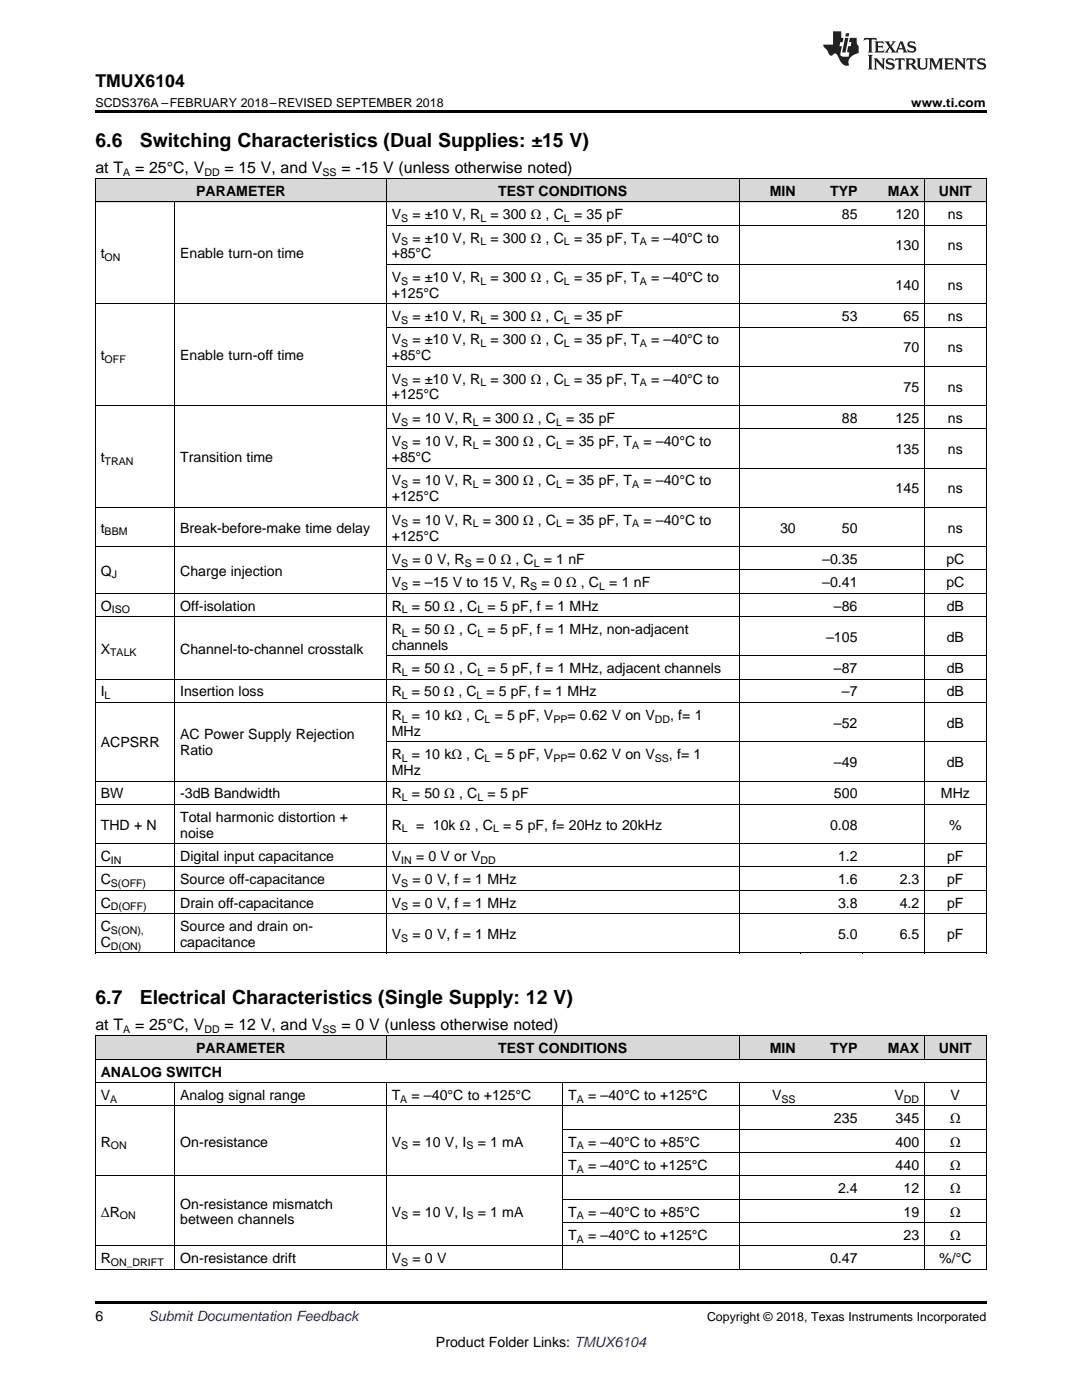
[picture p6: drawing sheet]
<svg xmlns="http://www.w3.org/2000/svg" width="216mm" height="279mm" viewBox="0 0 216 279" stroke-linecap="round" stroke-linejoin="round" font-family="sans-serif">
<defs><g id="words">
<g font-size="3.9">
<text x="19" y="29.3">6.6</text>
<text x="27.9" y="29.3">Switching Characteristics (Dual Supplies: ±15 V)</text>
<text x="19" y="200.4">6.7</text>
<text x="27.9" y="200.4">Electrical Characteristics (Single Supply: 12 V)</text>
</g>
<text font-size="3.5" x="19" y="17.3">TMUX6104</text>
<g font-size="3.2">
<text x="19" y="34.4">at T</text>
<text x="27" y="34.4">= 25°C, V</text>
<text x="44.8" y="34.4">= 15 V, and V</text>
<text x="68.1" y="34.4">= -15 V (unless otherwise noted)</text>
<text x="19" y="205.5">at T</text>
<text x="27" y="205.5">= 25°C, V</text>
<text x="44.8" y="205.5">= 12 V, and V</text>
<text x="68.1" y="205.5">= 0 V (unless otherwise noted)</text>
</g>
<g font-size="2.8">
<text x="39.2" y="39.1">PARAMETER</text>
<text x="99.4" y="39.1">TEST CONDITIONS</text>
<text x="153.6" y="39.1">MIN</text>
<text x="165.6" y="39.1">TYP</text>
<text x="177.2" y="39.1">MAX</text>
<text x="187.4" y="39.1">UNIT</text>
<text x="78.2" y="43.7">V</text>
<text x="82.3" y="43.7">= ±10 V, R</text>
<text x="97.9" y="43.7">= 300 Ω , C</text>
<text x="114.5" y="43.7">= 35 pF</text>
<text x="168" y="43.7">85</text>
<text x="178.7" y="43.7">120</text>
<text x="189.2" y="43.7">ns</text>
<text x="20.1" y="51.6">t</text>
<text x="35.9" y="51.6">Enable turn-on time</text>
<text x="78.2" y="48.4">V</text>
<text x="78.2" y="51.6">+85°C</text>
<text x="82.3" y="48.4">= ±10 V, R</text>
<text x="97.9" y="48.4">= 300 Ω , C</text>
<text x="114.5" y="48.4">= 35 pF, T</text>
<text x="129.9" y="48.4">= –40°C to</text>
<text x="178.7" y="50">130</text>
<text x="189.2" y="50">ns</text>
<text x="78.2" y="56.2">V</text>
<text x="78.2" y="59.4">+125°C</text>
<text x="82.3" y="56.2">= ±10 V, R</text>
<text x="97.9" y="56.2">= 300 Ω , C</text>
<text x="114.5" y="56.2">= 35 pF, T</text>
<text x="129.9" y="56.2">= –40°C to</text>
<text x="178.7" y="57.8">140</text>
<text x="189.2" y="57.8">ns</text>
<text x="78.2" y="64.1">V</text>
<text x="82.3" y="64.1">= ±10 V, R</text>
<text x="97.9" y="64.1">= 300 Ω , C</text>
<text x="114.5" y="64.1">= 35 pF</text>
<text x="168" y="64.1">53</text>
<text x="180.3" y="64.1">65</text>
<text x="189.2" y="64.1">ns</text>
<text x="20.1" y="71.9">t</text>
<text x="35.9" y="71.9">Enable turn-off time</text>
<text x="78.2" y="68.7">V</text>
<text x="78.2" y="71.9">+85°C</text>
<text x="82.3" y="68.7">= ±10 V, R</text>
<text x="97.9" y="68.7">= 300 Ω , C</text>
<text x="114.5" y="68.7">= 35 pF, T</text>
<text x="129.9" y="68.7">= –40°C to</text>
<text x="180.3" y="70.3">70</text>
<text x="189.2" y="70.3">ns</text>
<text x="78.2" y="76.6">V</text>
<text x="82.3" y="76.6">= ±10 V, R</text>
<text x="97.9" y="76.6">= 300 Ω , C</text>
<text x="114.5" y="76.6">= 35 pF, T</text>
<text x="129.9" y="76.6">= –40°C to</text>
<text x="78.2" y="79.7">+125°C</text>
<text x="180.3" y="78.1">75</text>
<text x="189.2" y="78.1">ns</text>
<text x="78.2" y="84.4">V</text>
<text x="78.2" y="89">V</text>
<text x="82.3" y="84.4">= 10 V, R</text>
<text x="82.3" y="89">= 10 V, R</text>
<text x="96.3" y="84.4">= 300 Ω , C</text>
<text x="96.3" y="89">= 300 Ω , C</text>
<text x="113" y="84.4">= 35 pF</text>
<text x="113" y="89">= 35 pF, T</text>
<text x="128.4" y="89">= –40°C to</text>
<text x="168" y="84.4">88</text>
<text x="178.7" y="84.4">125</text>
<text x="189.2" y="84.4">ns</text>
<text x="20.1" y="92.2">t</text>
<text x="35.9" y="92.2">Transition time</text>
<text x="78.2" y="92.2">+85°C</text>
<text x="178.7" y="90.6">135</text>
<text x="189.2" y="90.6">ns</text>
<text x="78.2" y="96.9">V</text>
<text x="78.2" y="100">+125°C</text>
<text x="82.3" y="96.9">= 10 V, R</text>
<text x="96.3" y="96.9">= 300 Ω , C</text>
<text x="113" y="96.9">= 35 pF, T</text>
<text x="128.4" y="96.9">= –40°C to</text>
<text x="178.7" y="98.5">145</text>
<text x="189.2" y="98.5">ns</text>
<text x="20.1" y="106.3">t</text>
<text x="35.9" y="106.3">Break-before-make time delay</text>
<text x="78.2" y="104.7">V</text>
<text x="78.2" y="107.9">+125°C</text>
<text x="82.3" y="104.7">= 10 V, R</text>
<text x="96.3" y="104.7">= 300 Ω , C</text>
<text x="113" y="104.7">= 35 pF, T</text>
<text x="128.4" y="104.7">= –40°C to</text>
<text x="155.6" y="106.3">30</text>
<text x="168" y="106.3">50</text>
<text x="189.2" y="106.3">ns</text>
<text x="78.2" y="112.5">V</text>
<text x="82.3" y="112.5">= 0 V, R</text>
<text x="95" y="112.5">= 0 Ω , C</text>
<text x="108.5" y="112.5">= 1 nF</text>
<text x="164.1" y="112.5">–0.35</text>
<text x="188.8" y="112.5">pC</text>
<text x="20.1" y="114.9">Q</text>
<text x="35.9" y="114.9">Charge injection</text>
<text x="78.2" y="117.2">V</text>
<text x="82.3" y="117.2">= –15 V to 15 V, R</text>
<text x="108.1" y="117.2">= 0 Ω , C</text>
<text x="121.6" y="117.2">= 1 nF</text>
<text x="164.1" y="117.2">–0.41</text>
<text x="188.8" y="117.2">pC</text>
<text x="20.1" y="121.8">O</text>
<text x="35.9" y="121.8">Off-isolation</text>
<text x="78.2" y="121.8">R</text>
<text x="82.2" y="121.8">= 50 Ω , C</text>
<text x="97.3" y="121.8">= 5 pF, f = 1 MHz</text>
<text x="166.4" y="121.8">–86</text>
<text x="188.9" y="121.8">dB</text>
<text x="20.1" y="130.4">X</text>
<text x="35.9" y="130.4">Channel-to-channel crosstalk</text>
<text x="78.2" y="126.5">R</text>
<text x="78.2" y="129.7">channels</text>
<text x="82.2" y="126.5">= 50 Ω , C</text>
<text x="97.3" y="126.5">= 5 pF, f = 1 MHz, non-adjacent</text>
<text x="164.9" y="128.1">–105</text>
<text x="188.9" y="128.1">dB</text>
<text x="78.2" y="134.3">R</text>
<text x="82.2" y="134.3">= 50 Ω , C</text>
<text x="97.3" y="134.3">= 5 pF, f = 1 MHz, adjacent channels</text>
<text x="166.4" y="134.3">–87</text>
<text x="188.9" y="134.3">dB</text>
<text x="20.1" y="139">I</text>
<text x="35.9" y="139">Insertion loss</text>
<text x="78.2" y="139">R = 50 Ω , C</text>
<text x="78.2" y="143.7">R</text>
<text x="82.2" y="143.7">= 10 kΩ , C</text>
<text x="97.1" y="139">= 5 pF, f = 1 MHz</text>
<text x="98.7" y="143.7">= 5 pF, V</text>
<text x="113.2" y="143.7">= 0.62 V on V</text>
<text x="133.7" y="143.7">, f= 1</text>
<text x="168" y="139">–7</text>
<text x="188.9" y="139">dB</text>
<text x="20.1" y="149.2">ACPSRR</text>
<text x="35.9" y="147.6">AC Power Supply Rejection</text>
<text x="78.2" y="146.8">MHz</text>
<text x="166.4" y="145.2">–52</text>
<text x="188.9" y="145.2">dB</text>
<text x="35.9" y="150.7">Ratio</text>
<text x="78.2" y="151.5">R</text>
<text x="78.2" y="154.7">MHz</text>
<text x="82.2" y="151.5">= 10 kΩ , C</text>
<text x="98.7" y="151.5">= 5 pF, V</text>
<text x="113.2" y="151.5">= 0.62 V on V</text>
<text x="133.5" y="151.5">, f= 1</text>
<text x="166.4" y="153.1">–49</text>
<text x="188.9" y="153.1">dB</text>
<text x="20.1" y="159.3">BW</text>
<text x="35.9" y="159.3">-3dB Bandwidth</text>
<text x="78.2" y="159.3">R</text>
<text x="82.2" y="159.3">= 50 Ω , C</text>
<text x="97.3" y="159.3">= 5 pF</text>
<text x="166.4" y="159.3">500</text>
<text x="187.7" y="159.3">MHz</text>
<text x="20.1" y="165.6">THD + N</text>
<text x="35.9" y="164">Total harmonic distortion +</text>
<text x="35.9" y="167.1">noise</text>
<text x="78.2" y="165.6">R</text>
<text x="83" y="165.6">= 10k Ω , C</text>
<text x="100.4" y="165.6">= 5 pF, f= 20Hz to 20kHz</text>
<text x="165.6" y="165.6">0.08</text>
<text x="189.4" y="165.6">%</text>
<text x="20.1" y="171.8">C</text>
<text x="35.9" y="171.8">Digital input capacitance</text>
<text x="78.2" y="171.8">V</text>
<text x="83" y="171.8">= 0 V or V</text>
<text x="167.2" y="171.8">1.2</text>
<text x="189" y="171.8">pF</text>
<text x="20.1" y="176.5">C</text>
<text x="35.9" y="176.5">Source off-capacitance</text>
<text x="78.2" y="176.5">V</text>
<text x="82.3" y="176.5">= 0 V, f = 1 MHz</text>
<text x="167.2" y="176.5">1.6</text>
<text x="179.5" y="176.5">2.3</text>
<text x="189" y="176.5">pF</text>
<text x="20.1" y="181.1">C</text>
<text x="20.1" y="185.8">C</text>
<text x="35.9" y="181.1">Drain off-capacitance</text>
<text x="35.9" y="185.8">Source and drain on-</text>
<text x="78.2" y="181.1">V</text>
<text x="82.3" y="181.1">= 0 V, f = 1 MHz</text>
<text x="167.2" y="181.1">3.8</text>
<text x="179.5" y="181.1">4.2</text>
<text x="189" y="181.1">pF</text>
<text x="20.1" y="188.9">C</text>
<text x="35.9" y="188.9">capacitance</text>
<text x="78.2" y="187.4">V</text>
<text x="82.3" y="187.4">= 0 V, f = 1 MHz</text>
<text x="167.2" y="187.4">5.0</text>
<text x="179.5" y="187.4">6.5</text>
<text x="189" y="187.4">pF</text>
<text x="20.1" y="214.8">ANALOG SWITCH</text>
<text x="39.2" y="210.2">PARAMETER</text>
<text x="99.4" y="210.2">TEST CONDITIONS</text>
<text x="153.6" y="210.2">MIN</text>
<text x="165.6" y="210.2">TYP</text>
<text x="177.2" y="210.2">MAX</text>
<text x="187.4" y="210.2">UNIT</text>
<text x="20.1" y="219.5">V</text>
<text x="35.9" y="219.5">Analog signal range</text>
<text x="78.2" y="219.5">T</text>
<text x="82.1" y="219.5">= –40°C to +125°C</text>
<text x="113.4" y="219.5">T</text>
<text x="117.3" y="219.5">= –40°C to +125°C</text>
<text x="154.1" y="219.5">V</text>
<text x="178.5" y="219.5">V</text>
<text x="189.7" y="219.5">V</text>
<text x="166.4" y="224.2">235</text>
<text x="178.7" y="224.2">345</text>
<text x="189.6" y="224.2">Ω</text>
<text x="20.1" y="228.8">R</text>
<text x="35.9" y="228.8">On-resistance</text>
<text x="78.2" y="228.8">V</text>
<text x="82.3" y="228.8">= 10 V, I</text>
<text x="95.3" y="228.8">= 1 mA</text>
<text x="113.4" y="228.8">T</text>
<text x="113.4" y="233.5">T</text>
<text x="117.3" y="228.8">= –40°C to +85°C</text>
<text x="117.3" y="233.5">= –40°C to +125°C</text>
<text x="178.7" y="228.8">400</text>
<text x="178.7" y="233.5">440</text>
<text x="189.6" y="228.8">Ω</text>
<text x="189.6" y="233.5">Ω</text>
<text x="167.2" y="238.1">2.4</text>
<text x="180.3" y="238.1">12</text>
<text x="189.6" y="238.1">Ω</text>
<text x="20.1" y="242.8">ΔR</text>
<text x="35.9" y="241.2">On-resistance mismatch</text>
<text x="35.9" y="244.4">between channels</text>
<text x="78.2" y="242.8">V</text>
<text x="82.3" y="242.8">= 10 V, I</text>
<text x="95.3" y="242.8">= 1 mA</text>
<text x="113.4" y="242.8">T</text>
<text x="117.3" y="242.8">= –40°C to +85°C</text>
<text x="180.3" y="242.8">19</text>
<text x="189.6" y="242.8">Ω</text>
<text x="113.4" y="247.4">T</text>
<text x="117.3" y="247.4">= –40°C to +125°C</text>
<text x="180.3" y="247.4">23</text>
<text x="189.6" y="247.4">Ω</text>
<text x="20.1" y="252.1">R</text>
<text x="35.9" y="252.1">On-resistance drift</text>
<text x="78.2" y="252.1">V</text>
<text x="82.3" y="252.1">= 0 V</text>
<text x="165.6" y="252.1">0.47</text>
<text x="187.4" y="252.1">%/°C</text>
<text x="19" y="263.6">6</text>
<text x="87" y="268.9">Product Folder Links: TMUX6104</text>
</g>
<text font-size="2.8" fill="#0000c8" x="29.6" y="263.6">Submit Documentation Feedback</text>
<g font-size="2.5">
<text x="19" y="21.4">SCDS376A –FEBRUARY 2018–REVISED SEPTEMBER 2018</text>
<text x="181.8" y="21.4">www.ti.com</text>
<text x="141.1" y="263.6">Copyright © 2018, Texas Instruments Incorporated</text>
</g>
<g font-size="2.1">
<text x="24.6" y="35.1">A</text>
<text x="40.8" y="35.1">DD</text>
<text x="64.4" y="35.1">SS</text>
<text x="80" y="44.3">S</text>
<text x="95.8" y="44.3">L</text>
<text x="112.5" y="44.3">L</text>
<text x="20.9" y="52.1">ON</text>
<text x="80" y="49">S</text>
<text x="95.8" y="49">L</text>
<text x="112.5" y="49">L</text>
<text x="127.7" y="49">A</text>
<text x="80" y="56.8">S</text>
<text x="95.8" y="56.8">L</text>
<text x="112.5" y="56.8">L</text>
<text x="127.7" y="56.8">A</text>
<text x="80" y="64.6">S</text>
<text x="95.8" y="64.6">L</text>
<text x="112.5" y="64.6">L</text>
<text x="80" y="69.3">S</text>
<text x="95.8" y="69.3">L</text>
<text x="112.5" y="69.3">L</text>
<text x="127.7" y="69.3">A</text>
<text x="20.9" y="72.5">OFF</text>
<text x="80" y="77.1">S</text>
<text x="95.8" y="77.1">L</text>
<text x="112.5" y="77.1">L</text>
<text x="127.7" y="77.1">A</text>
<text x="80" y="84.9">S</text>
<text x="80" y="89.6">S</text>
<text x="94.3" y="84.9">L</text>
<text x="94.3" y="89.6">L</text>
<text x="111" y="84.9">L</text>
<text x="111" y="89.6">L</text>
<text x="126.1" y="89.6">A</text>
<text x="20.9" y="92.8">TRAN</text>
<text x="80" y="97.4">S</text>
<text x="94.3" y="97.4">L</text>
<text x="111" y="97.4">L</text>
<text x="126.1" y="97.4">A</text>
<text x="20.9" y="106.9">BBM</text>
<text x="80" y="105.3">S</text>
<text x="94.3" y="105.3">L</text>
<text x="111" y="105.3">L</text>
<text x="126.1" y="105.3">A</text>
<text x="80" y="113.1">S</text>
<text x="92.7" y="113.1">S</text>
<text x="106.5" y="113.1">L</text>
<text x="22.3" y="115.4">J</text>
<text x="80" y="117.8">S</text>
<text x="105.8" y="117.8">S</text>
<text x="119.6" y="117.8">L</text>
<text x="22.3" y="122.4">ISO</text>
<text x="80.2" y="122.4">L</text>
<text x="95.3" y="122.4">L</text>
<text x="22" y="131">TALK</text>
<text x="80.2" y="127.1">L</text>
<text x="95.3" y="127.1">L</text>
<text x="80.2" y="134.9">L</text>
<text x="95.3" y="134.9">L</text>
<text x="20.9" y="139.6">L</text>
<text x="80.2" y="139.6">L</text>
<text x="95.1" y="139.6">L</text>
<text x="80.2" y="144.2">L</text>
<text x="96.7" y="144.2">L</text>
<text x="110.4" y="144.2">PP</text>
<text x="130.7" y="144.2">DD</text>
<text x="80.2" y="152">L</text>
<text x="96.7" y="152">L</text>
<text x="110.4" y="152">PP</text>
<text x="130.7" y="152">SS</text>
<text x="80.2" y="159.9">L</text>
<text x="95.3" y="159.9">L</text>
<text x="80.2" y="166.1">L</text>
<text x="98.4" y="166.1">L</text>
<text x="22.1" y="172.4">IN</text>
<text x="80" y="172.4">IN</text>
<text x="95.9" y="172.4">DD</text>
<text x="22.1" y="177">S(OFF)</text>
<text x="80" y="177">S</text>
<text x="22.1" y="181.7">D(OFF)</text>
<text x="80" y="181.7">S</text>
<text x="22.1" y="186.3">S(ON),</text>
<text x="22.1" y="189.5">D(ON)</text>
<text x="80" y="187.9">S</text>
<text x="24.6" y="206.2">A</text>
<text x="40.8" y="206.2">DD</text>
<text x="64.4" y="206.2">SS</text>
<text x="22" y="220.1">A</text>
<text x="79.9" y="220.1">A</text>
<text x="115.1" y="220.1">A</text>
<text x="155.9" y="220.1">SS</text>
<text x="180.4" y="220.1">DD</text>
<text x="22.1" y="229.4">ON</text>
<text x="80" y="229.4">S</text>
<text x="93.1" y="229.4">S</text>
<text x="115.1" y="229.4">A</text>
<text x="115.1" y="234">A</text>
<text x="23.9" y="243.3">ON</text>
<text x="80" y="243.3">S</text>
<text x="93.1" y="243.3">S</text>
<text x="115.1" y="243.3">A</text>
<text x="115.1" y="248">A</text>
<text x="22.1" y="252.7">ON_DRIFT</text>
<text x="80" y="252.7">S</text>
</g>
</g></defs>
<g fill="#d8d8d8">
<path d="M19 206.8h15.9v4.7h-15.9z"/>
<path d="M34.9 206.8h42.2v4.7h-42.2z"/>
<path d="M77.1 206.8h35.2v4.7h-35.2z"/>
<path d="M112.3 206.8h35.2v4.7h-35.2z"/>
<path d="M147.5 206.8h12.4v4.7h-12.4z"/>
<path d="M159.9 206.8h12.3v4.7h-12.3z"/>
<path d="M172.2 206.8h12.3v4.7h-12.3z"/>
<path d="M184.5 206.8h12.3v4.7h-12.3z"/>
<path d="M19 35.7h15.9v4.7h-15.9z"/>
<path d="M34.9 35.7h42.2v4.7h-42.2z"/>
<path d="M77.1 35.7h70.4v4.7h-70.4z"/>
<path d="M147.5 35.7h12.4v4.7h-12.4z"/>
<path d="M159.9 35.7h12.3v4.7h-12.3z"/>
<path d="M172.2 35.7h12.3v4.7h-12.3z"/>
<path d="M184.5 35.7h12.3v4.7h-12.3z"/>
</g>
<path d="M19 22h177.8v.5h-177.8zM19 190.2h.2zM77 190.2h.1zM147.4 190.2h.1zM159.8 190.2h.1zM172.1 190.2h.1zM184.4 190.2h.1zM196.7 190.2h.1zM19 259.7h177.8v.5h-177.8z" fill="#000"/>
<g fill="none" stroke="#000" stroke-width=".2">
<path d="M19 35.6h177.8M19.1 35.7v154.5M77.1 35.7v154.5M147.5 35.7v154.5M184.4 35.7v154.5M196.8 35.7v154.5M19 40.3h177.8M34.8 40.3v149.9M77.1 52.8h119.7M77.1 45h119.7M19 60.6h177.8M77.1 73.1h119.7"/>
<path d="M77.1 65.3h119.7M19 80.9h177.8M77.1 93.4h119.7M77.1 85.6h119.7M19 118.4h177.8M19 109.1h177.8M19 101.3h177.8M77.1 113.8h119.7M19 135.6h177.8M19 123.1h177.8M77.1 130.9h119.7M19 155.9h177.8"/>
<path d="M19 140.2h177.8M77.1 148h119.7M19 177.7h177.8M19 173h177.8M19 168.4h177.8M19 160.5h177.8M19 190.2h177.8M19 182.3h177.8M19 216.1h177.8M19 211.4h177.8M19 206.7h177.8M19.1 206.8v46.6"/>
<path d="M34.8 216.1v37.3M77.1 206.8v4.7M77.1 216.1v37.3M112.3 216.1v37.3M147.5 206.8v4.7M147.5 216.1v37.3M184.4 206.8v4.7M184.4 216.1v37.3M196.8 206.8v46.6M19 234.7h177.8M19 220.7h177.8M112.3 239.3h84.5"/>
<path d="M112.3 230h84.5M112.3 225.4h84.5M19 253.3h177.8M19 248.7h177.8M112.3 244h84.5"/>
</g>
<g fill="#231f20">
<path d="M172.5 7.6l-.1 .5 .4-.2h.6v.1v2.1l-.2 .4h.9l-.2-.4v-2.1l.1-.1h.5l.5 .2-.2-.5zM174.5 8.3l.2 .3v1.5l-.2 .4h1.8l.2-.6a1.04 1.04 0 0 1-1.3 .2v-.7h.6l.3 .2v-.6l-.3 .2h-.6v-.6l.8-.1 .4 .3-.2-.5zM176.5 8.3l.9 1.1-.9 1.1h.8l-.2-.2 .4-.7 .5 .7-.2 .2h1.5l-.2-.2 .2-.4h.9l.1 .4-.2 .2h1l-.3-.3-.7-1.9h-.5l-.9 2-.8-1 .9-1h-.8l.1 .3-.4 .5-.3-.6 .1-.2zM179.7 8.6l.4 1h-.7zM181.3 8.4a.63 .63 0 0 0-.2 .7 .63 .63 0 0 0 .6 .4l.6 .2 .1 .2a.75 .75 0 0 1-.7 .4 .75 .75 0 0 1-.6-.5l.1 .7 .1-.1a1.11 1.11 0 0 0 1.5-.6 1.13 1.13 0 0 0-1.2-.8l-.1-.4a1.04 1.04 0 0 1 1.2 .2l-.2-.5-.2 .1-.4-.2zM173.2 10.9l.2 .4v2.2l-.2 .4h1l-.3-.4v-2.2l.3-.4zM174.3 11.6l.3 .4v1.5l-.3 .4h.8l-.2-.4v-1.3l1.5 1.7v-1.9l.2-.4h-.7l.2 .4v.9l-1.1-1.3zM177 11.8a.62 .62 0 0 0-.2 .7 .62 .62 0 0 0 .6 .4l.6 .1 .1 .3a.76 .76 0 0 1-.7 .3 .76 .76 0 0 1-.7-.4l.2 .7 .1-.1a1.11 1.11 0 0 0 1.5-.6 1.13 1.13 0 0 0-1.2-.8l-.1-.4a1.04 1.04 0 0 1 1.2 .2l-.2-.6-.2 .1-.5-.1zM178.7 11.6l-.2 .6a.61 .61 0 0 1 .8-.3v1.6l-.2 .4h.9l-.2-.4v-1.6a.63 .63 0 0 1 .7 .3l-.1-.6zM180.6 11.6l.3 .4v1.5l-.3 .4h1l-.2-.2-.1-.8 .6 .2a.76 .76 0 0 0 1.2 .7l-1-1a.58 .58 0 0 0 .6-.5 .58 .58 0 0 0-.5-.6zM181.4 11.9h.1a.45 .45 0 0 1 .5 .1 .45 .45 0 0 1 .1 .5l-.8 .2zM182.9 11.6l.2 .2a2.17 2.17 0 0 0 .3 1.9 .99 .99 0 0 0 1.6-.6v-1.1l.2-.4h-.7l.2 .2a1.92 1.92 0 0 1-.2 1.8 .6 .6 0 0 1-.9-.5v-1.1l.2-.4zM185.4 11.6l.2 .4v1.5l-.2 .4h.7l-.2-.4v-1.4l.8 1.8 .8-1.8v1.4l-.2 .4h.9l-.2-.4v-1.5l.2-.4h-.8l-.6 1.5-.6-1.5zM188.4 11.6l.2 .4v1.5l-.2 .4h1.8l.1-.6a1.04 1.04 0 0 1-1.2 .1v-.6h.5l.4 .2v-.6l-.4 .2h-.5v-.7h.8l.3 .3-.1-.6zM190.5 11.6l.2 .4v1.5l-.2 .4h.7l-.2-.4v-1.3l1.5 1.7v-1.9l.2-.4h-.7l.2 .4v.9l-1.1-1.3zM192.9 11.6l-.1 .6a.61 .61 0 0 1 .7-.3l.1 1.6-.3 .4h1l-.3-.4 .1-1.6a.63 .63 0 0 1 .7 .3l-.1-.6zM195.2 11.8a.62 .62 0 0 0-.2 .7 .62 .62 0 0 0 .6 .4l.6 .1 .1 .3a.76 .76 0 0 1-.7 .3 .76 .76 0 0 1-.6-.4l.1 .7 .1-.1a1.11 1.11 0 0 0 1.6-.6 1.13 1.13 0 0 0-1.3-.8l-.1-.4a1.04 1.04 0 0 1 1.2 .2l-.1-.6-.2 .1-.5-.1z"/>
<path d="M166.2 6.3v2.6h-1.9v.4l.8 .9a.91 .91 0 0 0 1 .8 .56 .56 0 0 1 .5-.3 .56 .56 0 0 1 .5 .3l.4 .8a1.53 1.53 0 0 0 1.9 1.2 1.54 1.54 0 0 1 1-2.1l.9-.3v-1.4a1.52 1.52 0 0 1-.4-1.6h-1.3l-.2 .8h.5l-.2 .8h-.5l-.1 1v.2l.4 .1-.2 .8a1.93 1.93 0 0 1-1.6-.3l.3-1.8h-.5l.2-.8h.4l.2-.8h-.4v-1.3zM168.6 7.6l-.6 2.9h.7l.6-2.9zM168.8 6.6l-.1 .7h.6l.2-.7z"/>
</g>
<use href="#words"/>
</svg>
